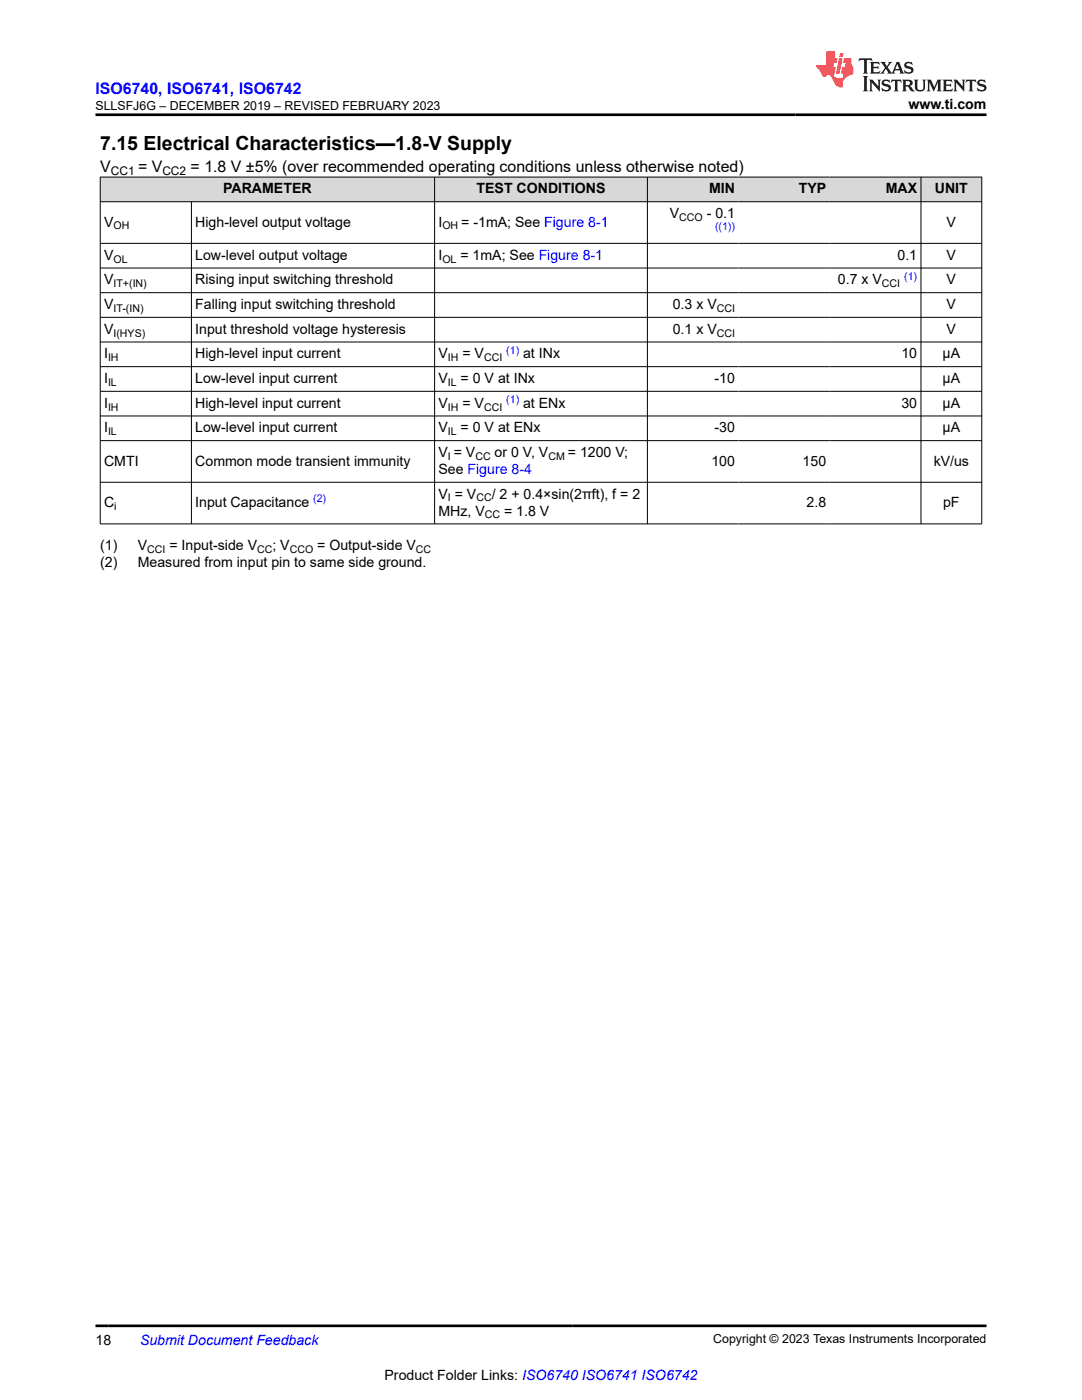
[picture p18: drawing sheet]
<svg xmlns="http://www.w3.org/2000/svg" width="216mm" height="279mm" viewBox="0 0 216 279" stroke-linecap="round" stroke-linejoin="round" font-family="sans-serif">
<defs><g id="words">
<text font-size="3.9" x="20" y="29.9">7.15 Electrical Characteristics—1.8-V Supply</text>
<text font-size="3.2" fill="#00f" x="19.1" y="18.7">ISO6740, ISO6741, ISO6742</text>
<g font-size="3.2">
<text x="20" y="34.3">V</text>
<text x="27.5" y="34.3">= V</text>
<text x="38" y="34.3">= 1.8 V ±5% (over recommended operating conditions unless otherwise noted)</text>
</g>
<g font-size="2.8">
<text x="181.3" y="21.8">www.ti.com</text>
<text x="44.5" y="38.6">PARAMETER</text>
<text x="95.1" y="38.6">TEST CONDITIONS</text>
<text x="141.5" y="38.6">MIN</text>
<text x="159.4" y="38.6">TYP</text>
<text x="176.7" y="38.6">MAX</text>
<text x="186.5" y="38.6">UNIT</text>
<text x="20.8" y="45.2">V</text>
<text x="39" y="45.2">High-level output voltage</text>
<text x="87.5" y="45.2">I</text>
<text x="92" y="45.2">= -1mA; See Figure 8-1</text>
<text x="133.7" y="43.5">V</text>
<text x="141" y="43.5">- 0.1</text>
<text x="188.9" y="45.2">V</text>
<text x="20.8" y="51.8">V</text>
<text x="39" y="51.8">Low-level output voltage</text>
<text x="87.5" y="51.8">I</text>
<text x="91.9" y="51.8">= 1mA; See Figure 8-1</text>
<text x="179.1" y="51.8">0.1</text>
<text x="188.9" y="51.8">V</text>
<text x="20.8" y="56.8">V</text>
<text x="39" y="56.8">Rising input switching threshold</text>
<text x="167.2" y="56.8">0.7 x V</text>
<text x="188.9" y="56.8">V</text>
<text x="20.8" y="61.7">V</text>
<text x="39" y="61.7">Falling input switching threshold</text>
<text x="134.2" y="61.7">0.3 x V</text>
<text x="188.9" y="61.7">V</text>
<text x="20.8" y="66.6">V</text>
<text x="20.8" y="71.5">I</text>
<text x="39" y="66.6">Input threshold voltage hysteresis</text>
<text x="39" y="71.5">High-level input current</text>
<text x="87.5" y="71.5">V</text>
<text x="92.3" y="71.5">= V</text>
<text x="104.4" y="71.5">at INx</text>
<text x="134.2" y="66.6">0.1 x V</text>
<text x="179.9" y="71.5">10</text>
<text x="188.1" y="71.5">µA</text>
<text x="188.9" y="66.6">V</text>
<text x="20.8" y="76.4">I</text>
<text x="39" y="76.4">Low-level input current</text>
<text x="87.5" y="76.4">V</text>
<text x="91.9" y="76.4">= 0 V at INx</text>
<text x="142.6" y="76.4">-10</text>
<text x="188.1" y="76.4">µA</text>
<text x="20.8" y="81.4">I</text>
<text x="39" y="81.4">High-level input current</text>
<text x="87.5" y="81.4">V</text>
<text x="92.3" y="81.4">= V</text>
<text x="104.4" y="81.4">at ENx</text>
<text x="179.9" y="81.4">30</text>
<text x="188.1" y="81.4">µA</text>
<text x="20.8" y="86.3">I</text>
<text x="39" y="86.3">Low-level input current</text>
<text x="87.5" y="86.3">V</text>
<text x="91.9" y="86.3">= 0 V at ENx</text>
<text x="142.6" y="86.3">-30</text>
<text x="188.1" y="86.3">µA</text>
<text x="20.8" y="92.9">CMTI</text>
<text x="39" y="92.9">Common mode transient immunity</text>
<text x="87.5" y="91.2">V = V</text>
<text x="87.5" y="94.6">See Figure 8-4</text>
<text x="98.7" y="91.2">or 0 V, V</text>
<text x="113.3" y="91.2">= 1200 V;</text>
<text x="142" y="92.9">100</text>
<text x="160.2" y="92.9">150</text>
<text x="186.3" y="92.9">kV/us</text>
<text x="20.8" y="101.2">C</text>
<text x="39" y="101.2">Input Capacitance</text>
<text x="87.5" y="99.5">V = V</text>
<text x="98.1" y="99.5">/ 2 + 0.4×sin(2πft), f = 2</text>
<text x="160.9" y="101.2">2.8</text>
<text x="188.2" y="101.2">pF</text>
<text x="87.5" y="102.9">MHz, V</text>
<text x="100.6" y="102.9">= 1.8 V</text>
<text x="20" y="113.1">(2)</text>
<text x="20" y="109.7">(1)</text>
<text x="27.5" y="109.7">V</text>
<text x="27.5" y="113.1">Measured from input pin to same side ground.</text>
<text x="33.8" y="109.7">= Input-side V</text>
<text x="54.4" y="109.7">; V</text>
<text x="63.3" y="109.7">= Output-side V</text>
<text x="19.1" y="268.4">18</text>
<text x="76.7" y="275.3">Product Folder Links: ISO6740 ISO6741 ISO6742</text>
</g>
<text font-size="2.8" fill="#00f" x="27.9" y="268.4">Submit Document Feedback</text>
<g font-size="2.5">
<text x="19.1" y="21.9">SLLSFJ6G – DECEMBER 2019 – REVISED FEBRUARY 2023</text>
<text x="142.3" y="268.1">Copyright © 2023 Texas Instruments Incorporated</text>
</g>
<g font-size="2.4">
<text x="22.1" y="34.9">CC1</text>
<text x="32.4" y="34.9">CC2</text>
</g>
<g font-size="2.1">
<text x="22.6" y="45.8">OH</text>
<text x="88.3" y="45.8">OH</text>
<text x="135.5" y="44.1">CCO</text>
<text x="22.6" y="52.4">OL</text>
<text x="88.3" y="52.4">OL</text>
<text x="22.6" y="57.3">IT+(IN)</text>
<text x="176" y="57.3">CCI</text>
<text x="22.6" y="62.2">IT-(IN)</text>
<text x="143" y="62.2">CCI</text>
<text x="22.6" y="67.2">I(HYS)</text>
<text x="143" y="67.2">CCI</text>
<text x="21.6" y="72.1">IH</text>
<text x="21.6" y="77">IL</text>
<text x="89.4" y="72.1">IH</text>
<text x="89.4" y="77">IL</text>
<text x="96.6" y="72.1">CCI</text>
<text x="21.6" y="81.9">IH</text>
<text x="89.4" y="81.9">IH</text>
<text x="96.6" y="81.9">CCI</text>
<text x="21.6" y="86.9">IL</text>
<text x="89.4" y="86.9">IL</text>
<text x="89.4" y="91.8">I</text>
<text x="94.9" y="91.8">CC</text>
<text x="109.4" y="91.8">CM</text>
<text x="22.8" y="101.8">i</text>
<text x="89.4" y="100.1">I</text>
<text x="95.1" y="100.1">CC</text>
<text x="96.7" y="103.5">CC</text>
<text x="29.4" y="110.3">CCI</text>
<text x="51.3" y="110.3">CC</text>
<text x="57.8" y="110.3">CCO</text>
<text x="83" y="110.3">CC</text>
</g>
<g font-size="2.1" fill="#00f">
<text x="142.7" y="46">((1))</text>
<text x="180.4" y="55.8">(1)</text>
<text x="101" y="70.6">(1)</text>
<text x="101" y="80.4">(1)</text>
<text x="62.5" y="100.3">(2)</text>
</g>
</g></defs>
<g fill="#d8d8d8">
<path d="M20 35.3h175.9v5h-175.9z" fill-rule="evenodd"/>
<path d="M20.1 35.4h66.6v4.8h-66.6z" fill-rule="evenodd"/>
<path d="M86.8 35.4h42.3v4.8h-42.3z" fill-rule="evenodd"/>
<path d="M129.2 35.4h18.2v4.8h-18.2z" fill-rule="evenodd"/>
<path d="M147.4 35.4h18.2v4.8h-18.2z" fill-rule="evenodd"/>
<path d="M165.6 35.4h18.1v4.8h-18.1z" fill-rule="evenodd"/>
<path d="M183.8 35.4h12v4.8h-12z" fill-rule="evenodd"/>
</g>
<g fill="none" stroke="#000" stroke-width=".2">
<path d="M19.9 35.3h176.1M20 35.3v69.3M86.7 35.3v69.3M129.2 35.3v69.3M183.8 35.3v69.3M195.9 35.3v69.3M19.9 40.3h176.1M19.9 48.6h176.1M19.9 53.5h176.1M19.9 58.4h176.1M38.2 40.3v64.3M19.9 63.3h176.1"/>
<path d="M19.9 68.3h176.1M19.9 73.2h176.1M19.9 78.1h176.1M19.9 83h176.1M19.9 87.9h176.1M19.9 96.2h176.1M19.9 104.6h176.1"/>
</g>
<path d="M171.5 11.6l-.2 .6 .5-.2h.6v.1v2.2l-.2 .4h1l-.2-.4v-2.2v-.1h.5l.6 .2-.2-.6zM173.6 12.4l.2 .3v1.6l-.2 .4h1.9l.1-.6a1.08 1.08 0 0 1-1.3 .2v-.7h.6l.4 .2v-.7l-.4 .2h-.6v-.5l.2-.2a1 1 0 0 1 1 .3l-.1-.5zM175.7 12.4l.9 1.1-1 1.2h.9l-.2-.2 .5-.8 .4 .8-.2 .2h1.6l-.2-.2 .2-.5h.9l.1 .5-.1 .2h.9l-.2-.4-.8-1.9h-.5l-.9 2.1-.9-1.1 .9-1h-.8l.2 .2-.4 .6-.4-.6 .2-.2zM179 12.8l.4 1h-.7zM180.7 12.5a.65 .65 0 0 0-.2 .7 .65 .65 0 0 0 .6 .5l.6 .1 .1 .3a.79 .79 0 0 1-.7 .4 .79 .79 0 0 1-.7-.5l.1 .7 .2-.1a.93 .93 0 0 0 1.1 0 .93 .93 0 0 0 .4-.9 1.46 1.46 0 0 0-1.2-.6l-.1-.3a1.09 1.09 0 0 1 1.2 .2l-.2-.6-.1 .1-.5-.2zM172.2 15.2l.2 .4v2.2l-.2 .4h1l-.2-.4v-2.2l.2-.4zM173.4 15.9l.2 .4v1.5l-.2 .4h.8l-.3-.4 .1-1.3 1.6 1.8v-2l.2-.4h-.7l.1 .2 .1 1.1-1.2-1.3zM176.2 16a.65 .65 0 0 0-.2 .8 .65 .65 0 0 0 .6 .4l.6 .2 .1 .2a.79 .79 0 0 1-.7 .4 .79 .79 0 0 1-.7-.5l.1 .7 .2-.1a.93 .93 0 0 0 1.1 .1 .93 .93 0 0 0 .4-1 1.46 1.46 0 0 0-1.2-.5l-.1-.4a1.09 1.09 0 0 1 1.2 .2l-.1-.6-.2 .1-.5-.1zM177.9 15.9l-.1 .6a.63 .63 0 0 1 .8-.3v1.6l-.3 .4h1l-.2-.4v-1.6a.66 .66 0 0 1 .8 .3l-.1-.6zM180 15.9l.2 .4v1.5l-.2 .4h1l-.2-.2-.1-.7h.5l.1 .2a.79 .79 0 0 0 1.2 .6l-1-.9a.61 .61 0 0 0 .6-.6 .61 .61 0 0 0-.5-.7zM180.8 16.2h.1a.47 .47 0 0 1 .5 .1 .47 .47 0 0 1 .1 .5l-.1 .1-.7 .1zM182.3 15.9l.2 .2a2.27 2.27 0 0 0 .4 2 1.04 1.04 0 0 0 1.7-.7v-1.3l.2-.2h-.8l.2 .4v1.1a.6 .6 0 0 1-.6 .6 .6 .6 0 0 1-.6-.6v-1.1l.3-.4zM184.9 15.9l.2 .4v1.5l-.2 .4h.8l-.3-.4v-1.4l.9 1.9 .9-1.9v1.4l-.3 .4h1l-.2-.4v-1.5l.2-.4h-.8l-.7 1.5-.6-1.5zM188.1 15.9l.2 .4v1.5l-.2 .4h1.9l.1-.6a1.09 1.09 0 0 1-1.3 .2v-.7h.6l.4 .2v-.6l-.4 .2h-.6v-.6l.2-.1a1.01 1.01 0 0 1 1 .3l-.1-.6zM190.2 15.9l.3 .4v1.5l-.3 .4h.8l-.2-.4v-1.3l1.6 1.8v-2l.2-.4h-.7l.2 .2v1.1l-1.2-1.3zM192.8 15.9l-.1 .6a.63 .63 0 0 1 .8-.3v1.6l-.3 .4h1l-.2-.4v-1.6a.66 .66 0 0 1 .8 .3l-.1-.6zM195.2 16a.65 .65 0 0 0-.2 .8 .65 .65 0 0 0 .6 .4l.6 .2 .2 .2a.79 .79 0 0 1-.7 .4 .79 .79 0 0 1-.7-.5l.1 .7 .2-.1a.93 .93 0 0 0 1 .1 .93 .93 0 0 0 .5-1 1.46 1.46 0 0 0-1.3-.5v-.4a1.09 1.09 0 0 1 1.2 .2l-.2-.6-.2 .1-.5-.1z" fill="#231f20"/>
<path d="M164.9 10.3v2.7h-2l.1 .4 .8 1a.95 .95 0 0 0 1 .9 .59 .59 0 0 1 .5-.4 .59 .59 0 0 1 .5 .3l.4 .8a1.59 1.59 0 0 0 2.1 1.4 1.61 1.61 0 0 1 1-2.3l1-.3-.1-1.5a1.59 1.59 0 0 1-.3-1.7h-1.5l-.2 .9h.6l-.2 .9h-.5l-.2 .9v.3l.4 .1-.1 .9h-.7a.73 .73 0 0 1-1-.7l.3-1.5h-.5l.1-.9h.5l.2-.9h-.5v-1.3zM167.4 11.6l-.6 3.1h.7l.6-3.1zM167.6 10.7l-.1 .6h.7l.1-.6z" fill="#ed1c24"/>
<path d="M19.1 22.9h177.8M19.1 264.6h177.8" fill="none" stroke="#000" stroke-width=".53"/>
<use href="#words"/>
</svg>
